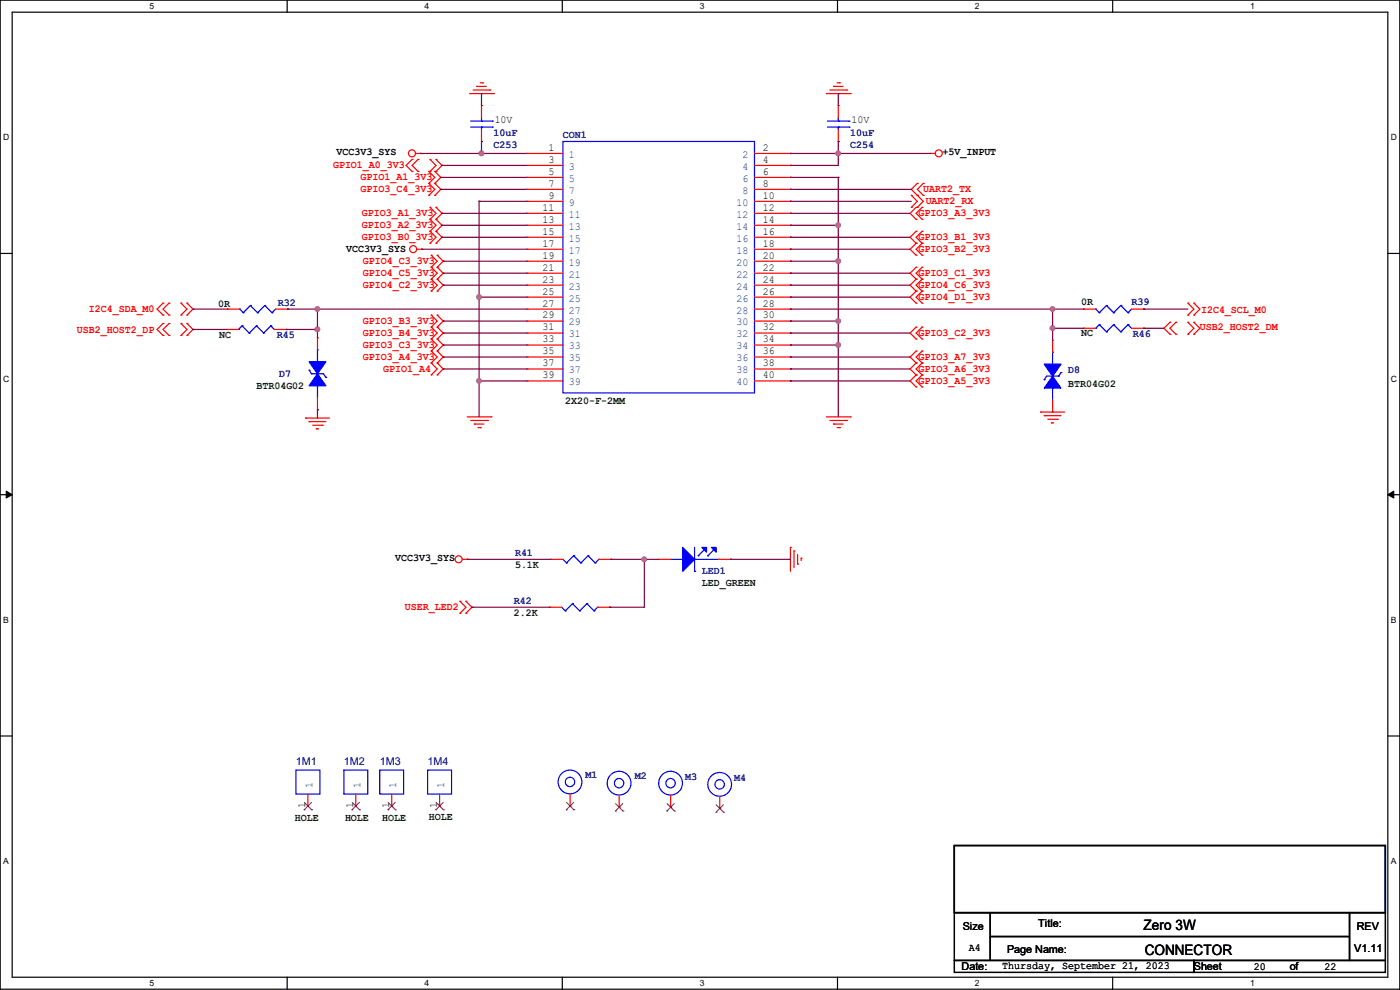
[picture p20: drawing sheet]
<svg xmlns="http://www.w3.org/2000/svg" width="297mm" height="210mm" viewBox="0 0 297 210" stroke-linecap="round" stroke-linejoin="round" font-family="sans-serif">
<defs><g id="words">
<g font-size="3">
<text x="242.6" y="197.4">Zero 3W</text>
<text x="242.9" y="202.7">CONNECTOR</text>
</g>
<g font-size="2.3" fill="#000080">
<text x="104.7" y="28.8">10uF</text>
<text x="119.4" y="29.3">CON1</text>
<text x="180.4" y="28.8">10uF</text>
<text x="104.7" y="31.4">C253</text>
<text x="180.4" y="31.4">C254</text>
<text x="59" y="64.9">R32</text>
<text x="240.1" y="64.6">R39</text>
<text x="58.7" y="71.8">R45</text>
<text x="240.3" y="71.5">R46</text>
<text x="59.2" y="79.9">D7</text>
<text x="226.6" y="79.1">D8</text>
<text x="109.3" y="118">R41</text>
<text x="148.9" y="121.8">LED1</text>
<text x="109" y="128.1">R42</text>
<text x="62.8" y="162.4">1M1</text>
<text x="72.9" y="162.4">1M2</text>
<text x="80.6" y="162.4">1M3</text>
<text x="90.7" y="162.4">1M4</text>
<text x="124.2" y="165">M1</text>
<text x="134.7" y="165.2">M2</text>
<text x="145.3" y="165.5">M3</text>
<text x="155.7" y="165.7">M4</text>
</g>
<g font-size="2.3">
<text x="104.9" y="26">10V</text>
<text x="180.6" y="26">10V</text>
<text x="71.4" y="32.9">VCC3V3_SYS</text>
<text x="116.4" y="32">1</text>
<text x="116.4" y="34.5">3</text>
<text x="161.8" y="32">2</text>
<text x="161.8" y="34.5">4</text>
<text x="199.9" y="32.9">+5V_INPUT</text>
<text x="116.4" y="37.1">5</text>
<text x="116.4" y="39.6">7</text>
<text x="161.8" y="37.1">6</text>
<text x="161.8" y="39.6">8</text>
<text x="115.1" y="44.7">11</text>
<text x="115.1" y="47.2">13</text>
<text x="116.4" y="42.2">9</text>
<text x="161.8" y="42.2">10</text>
<text x="161.8" y="44.7">12</text>
<text x="161.8" y="47.2">14</text>
<text x="73.4" y="53.5">VCC3V3_SYS</text>
<text x="115.1" y="49.8">15</text>
<text x="115.1" y="52.3">17</text>
<text x="161.8" y="49.8">16</text>
<text x="161.8" y="52.3">18</text>
<text x="115.1" y="54.9">19</text>
<text x="115.1" y="57.4">21</text>
<text x="115.1" y="59.9">23</text>
<text x="161.8" y="54.9">20</text>
<text x="161.8" y="57.4">22</text>
<text x="161.8" y="59.9">24</text>
<text x="115.1" y="62.5">25</text>
<text x="115.1" y="65">27</text>
<text x="161.8" y="62.5">26</text>
<text x="161.8" y="65">28</text>
<text x="115.1" y="67.6">29</text>
<text x="115.1" y="70.1">31</text>
<text x="161.8" y="67.6">30</text>
<text x="161.8" y="70.1">32</text>
<text x="115.1" y="72.6">33</text>
<text x="115.1" y="75.2">35</text>
<text x="115.1" y="77.7">37</text>
<text x="161.8" y="72.6">34</text>
<text x="161.8" y="75.2">36</text>
<text x="161.8" y="77.7">38</text>
<text x="115.1" y="80.3">39</text>
<text x="161.8" y="80.3">40</text>
<text x="83.9" y="119">VCC3V3_SYS</text>
<text x="64.8" y="171.5" transform="rotate(-90 64.8 171.5)">1</text>
<text x="74.9" y="171.5" transform="rotate(-90 74.9 171.5)">1</text>
<text x="82.6" y="171.5" transform="rotate(-90 82.6 171.5)">1</text>
<text x="92.7" y="171.5" transform="rotate(-90 92.7 171.5)">1</text>
<text x="204.3" y="197.2">Size</text>
<text x="220.3" y="196.7">Title:</text>
<text x="287.8" y="197.2">REV</text>
<text x="205.5" y="201.8">A4</text>
<text x="213.7" y="202.3">Page Name:</text>
<text x="287.3" y="202">V1.11</text>
<text x="204" y="205.8">Date:</text>
<text x="212.6" y="205.6">Thursday, September 21, 2023</text>
<text x="253.3" y="205.8">Sheet</text>
<text x="266" y="205.9">20</text>
<text x="273.6" y="205.8">of</text>
<text x="281" y="205.9">22</text>
</g>
<g font-size="2.3" fill="#f00">
<text x="70.7" y="35.7">GPIO1_A0_3V3</text>
<text x="76.5" y="38.2">GPIO1_A1_3V3</text>
<text x="76.5" y="40.8">GPIO3_C4_3V3</text>
<text x="195.9" y="40.8">UART2_TX</text>
<text x="76.8" y="45.8">GPIO3_A1_3V3</text>
<text x="194.9" y="45.8">GPIO3_A3_3V3</text>
<text x="196.4" y="43.3">UART2_RX</text>
<text x="76.8" y="48.4">GPIO3_A2_3V3</text>
<text x="76.8" y="50.9">GPIO3_B0_3V3</text>
<text x="194.9" y="50.9">GPIO3_B1_3V3</text>
<text x="194.9" y="53.5">GPIO3_B2_3V3</text>
<text x="77" y="56">GPIO4_C3_3V3</text>
<text x="77" y="58.5">GPIO4_C5_3V3</text>
<text x="194.9" y="58.5">GPIO3_C1_3V3</text>
<text x="77" y="61.1">GPIO4_C2_3V3</text>
<text x="194.9" y="61.1">GPIO4_C6_3V3</text>
<text x="194.9" y="63.6">GPIO4_D1_3V3</text>
<text x="16.3" y="70.7">USB2_HOST2_DP</text>
<text x="18.8" y="66.2">I2C4_SDA_M0</text>
<text x="77" y="68.7">GPIO3_B3_3V3</text>
<text x="77" y="71.2">GPIO3_B4_3V3</text>
<text x="194.9" y="71.2">GPIO3_C2_3V3</text>
<text x="254.5" y="70">USB2_HOST2_DM</text>
<text x="254.8" y="66.4">I2C4_SCL_M0</text>
<text x="77" y="73.8">GPIO3_C3_3V3</text>
<text x="77" y="76.3">GPIO3_A4_3V3</text>
<text x="194.9" y="76.3">GPIO3_A7_3V3</text>
<text x="81.3" y="78.9">GPIO1_A4</text>
<text x="194.9" y="78.9">GPIO3_A6_3V3</text>
<text x="194.9" y="81.4">GPIO3_A5_3V3</text>
<text x="85.9" y="129.4">USER_LED2</text>
</g>
<g font-size="2.3" fill="#004080">
<text x="120.7" y="33.5">1</text>
<text x="157.5" y="33.5">2</text>
<text x="120.7" y="36">3</text>
<text x="120.7" y="38.6">5</text>
<text x="120.7" y="41.1">7</text>
<text x="157.5" y="36">4</text>
<text x="157.5" y="38.6">6</text>
<text x="157.5" y="41.1">8</text>
<text x="120.7" y="43.6">9</text>
<text x="120.7" y="46.2">11</text>
<text x="156.3" y="43.6">10</text>
<text x="156.3" y="46.2">12</text>
<text x="120.7" y="48.7">13</text>
<text x="120.7" y="51.3">15</text>
<text x="120.7" y="53.8">17</text>
<text x="156.3" y="48.7">14</text>
<text x="156.3" y="51.3">16</text>
<text x="156.3" y="53.8">18</text>
<text x="120.7" y="56.3">19</text>
<text x="120.7" y="58.9">21</text>
<text x="156.3" y="56.3">20</text>
<text x="156.3" y="58.9">22</text>
<text x="120.7" y="61.4">23</text>
<text x="120.7" y="64">25</text>
<text x="156.3" y="61.4">24</text>
<text x="156.3" y="64">26</text>
<text x="120.7" y="66.5">27</text>
<text x="120.7" y="69">29</text>
<text x="120.7" y="71.6">31</text>
<text x="156.3" y="66.5">28</text>
<text x="156.3" y="69">30</text>
<text x="156.3" y="71.6">32</text>
<text x="120.7" y="74.1">33</text>
<text x="120.7" y="76.7">35</text>
<text x="156.3" y="74.1">34</text>
<text x="156.3" y="76.7">36</text>
<text x="120.7" y="79.2">37</text>
<text x="120.7" y="81.7">39</text>
<text x="156.3" y="79.2">38</text>
<text x="156.3" y="81.7">40</text>
<text x="66.3" y="167.2" transform="rotate(-90 66.3 167.2)">1</text>
<text x="76.5" y="167.2" transform="rotate(-90 76.5 167.2)">1</text>
<text x="84.1" y="167.2" transform="rotate(-90 84.1 167.2)">1</text>
<text x="94.2" y="167.2" transform="rotate(-90 94.2 167.2)">1</text>
</g>
<g font-size="2.3" fill="#004000">
<text x="46.3" y="65.2">0R</text>
<text x="229.4" y="64.6">0R</text>
<text x="46.5" y="71.8">NC</text>
<text x="229.4" y="71.2">NC</text>
<text x="54.4" y="82.4">BTR04G02</text>
<text x="226.6" y="82.2">BTR04G02</text>
<text x="119.9" y="85.7">2X20-F-2MM</text>
<text x="109.3" y="120.5">5.1K</text>
<text x="148.9" y="124.3">LED_GREEN</text>
<text x="109" y="130.7">2.2K</text>
<text x="91" y="173.9">HOLE</text>
<text x="62.5" y="174.1">HOLE</text>
<text x="73.2" y="174.1">HOLE</text>
<text x="81.1" y="174.1">HOLE</text>
</g>
<g font-size="1.8">
<text x="31.7" y="1.9">5</text>
<text x="90.1" y="1.9">4</text>
<text x="148.5" y="1.9">3</text>
<text x="206.8" y="1.9">2</text>
<text x="265.2" y="1.9">1</text>
<text x=".7" y="29.8">D</text>
<text x="295.1" y="29.8">D</text>
<text x=".7" y="80.9">C</text>
<text x="295.1" y="80.9">C</text>
<text x=".7" y="132.1">B</text>
<text x="295.1" y="132.1">B</text>
<text x=".7" y="183.3">A</text>
<text x="295.1" y="183.3">A</text>
<text x="31.7" y="209.2">5</text>
<text x="90.1" y="209.2">4</text>
<text x="148.5" y="209.2">3</text>
<text x="206.8" y="209.2">2</text>
<text x="265.2" y="209.2">1</text>
</g>
</g></defs>
<path d="M0 0h297v209.8h-297zM2.6 2.6h291.8v204.7h-291.8z" fill="none" stroke="#000" stroke-width=".25"/>
<g fill="#fff">
<path d="M31.7 .3h1v2h-1z"/>
<path d="M31.7 207.6h1v1.9h-1z"/>
</g>
<path d="M60.9 0v2.6M60.9 207.3v2.5" fill="none" stroke="#000" stroke-width=".25"/>
<g fill="#fff">
<path d="M90.1 .3h1v2h-1z"/>
<path d="M90.1 207.6h1v1.9h-1z"/>
</g>
<path d="M119.3 0v2.6M119.3 207.3v2.5" fill="none" stroke="#000" stroke-width=".25"/>
<g fill="#fff">
<path d="M148.5 .3h.9v2h-.9z"/>
<path d="M148.5 207.6h.9v1.9h-.9z"/>
</g>
<path d="M177.7 0v2.6M177.7 207.3v2.5" fill="none" stroke="#000" stroke-width=".25"/>
<g fill="#fff">
<path d="M206.8 .3h1v2h-1z"/>
<path d="M206.8 207.6h1v1.9h-1z"/>
</g>
<path d="M236.1 0v2.6M236.1 207.3v2.5" fill="none" stroke="#000" stroke-width=".25"/>
<g fill="#fff">
<path d="M265.2 .3h1v2h-1z"/>
<path d="M265.2 207.6h1v1.9h-1z"/>
<path d="M.7 28.2h1.2v1.9h-1.2z"/>
<path d="M295.1 28.2h1.2v1.9h-1.2z"/>
<path d="M.7 79.3h1.2v2h-1.2z"/>
<path d="M295.1 79.3h1.2v2h-1.2z"/>
</g>
<path d="M0 53.8h2.6M294.4 53.8h2.6" fill="none" stroke="#000" stroke-width=".25"/>
<g fill="#fff">
<path d="M.7 130.5h1.2v2h-1.2z"/>
<path d="M295.1 130.5h1.1v2h-1.1z"/>
</g>
<path d="M0 104.9h2.6M294.4 104.9h2.6" fill="none" stroke="#000" stroke-width=".25"/>
<path d="M1.3 104.2l1.3 .7-1.3 .8zM294.4 104.9l1.3-.7v1.5z" fill="#000" stroke="#000" stroke-width=".21"/>
<g fill="#fff">
<path d="M.7 181.7h1.2v2h-1.2z"/>
<path d="M295.1 181.7h1.1v2h-1.1z"/>
</g>
<path d="M0 156.1h2.6M294.4 156.1h2.6M202.5 179.4h91.4v14.2h-91.4zM202.5 193.6h7.6v10.2h-7.6zM210.1 193.6h76.2v5.1h-76.2zM210.1 198.7h76.2v5.1h-76.2zM286.3 193.6h7.6v10.2h-7.6zM202.5 203.8h50.8v2.5h-50.8zM253.3 203.8h40.6v2.5h-40.6z" fill="none" stroke="#000" stroke-width=".25"/>
<g fill="none" stroke="#f00" stroke-width=".25">
<path d="M99.6 19.9h5.1M100.4 19.1h3.5M101.1 18.3h.1M101.1 18.3h2.1M101.9 17.6h.5M102.4 17.6h.1M103.9 19.1h.1M104.7 19.9h.1M175.3 19.9h5.1M176.1 19.1h3.5M176.8 18.3h.1M176.8 18.3h2.1"/>
<path d="M177.6 17.6h.5M178.1 17.6h.1M179.6 19.1h.1M180.4 19.9h.1M87.4 33.8h.1M87.4 36.4h.1M87.4 33.8l-1.3 1.3 1.3 1.3M88.2 32.6h1M88.7 33.8h.1M88.7 36.4h.1M88.7 33.8l-1.3 1.3 1.3 1.3M89.2 32.6h.1"/>
<path d="M91 38.9h.1M91 36.4h.1M91 36.4l1.2 1.2-1.2 1.3M91 38.9l1.2 1.3-1.2 1.2M91.2 33.8h.1M91.2 36.4h.1M91.2 33.8l1.3 1.3-1.3 1.3M92.2 36.4h.1M92.2 38.9h.1M92.2 36.4l1.3 1.2-1.3 1.3M92.2 38.9l1.3 1.3-1.3 1.2M92.5 36.4h.1"/>
<path d="M92.5 33.8h.1M92.5 33.8l1.3 1.3-1.3 1.3M102.2 30h.1M102.2 22.4h.1M102.2 22.4v2.5M102.2 27.5v2.5M111.8 32.6h.1M111.8 35.1h.1M111.8 37.6h.1M111.8 32.6h7.6M111.8 35.1h7.6M111.8 37.6h7.6"/>
<path d="M160.1 32.6h7.6M160.1 35.1h7.6M160.1 37.6h7.6M167.7 32.6h.1M167.7 35.1h.1M167.7 37.6h.1M177.8 30h.1M177.8 22.4h.1M177.8 22.4v2.5M177.8 27.5v2.5M194.6 38.9h.1M194.6 38.9l-1.3 1.3 2.6 2.5-1.3 1.3"/>
<path d="M195.9 38.9h.1M195.9 38.9l-1.3 1.3 1.3 1.2M197.4 32.6h.1M197.4 32.6h1M88.4 52.9h1.1M89.5 52.9h.1M91 41.4h.1M91.2 46.5h.1M91.2 44h.1M91.2 49.1h.1M91.2 51.6h.1M91.2 44l1.3 1.3-1.3 1.2"/>
<path d="M91.2 46.5l1.3 1.3-1.3 1.3M91.2 49.1l1.3 1.2-1.3 1.3M91.5 56.7h.1M91.5 54.1h.1M91.5 59.2h.1M91.5 54.1l1.3 1.3-1.3 1.3M91.5 56.7l1.3 1.3-1.3 1.2M91.5 59.2l1.3 1.3-1.3 1.3M92.2 41.4h.1M92.5 44h.1M92.5 46.5h.1M92.5 49.1h.1"/>
<path d="M92.5 51.6h.1M92.5 44l1.3 1.3-1.3 1.2M92.5 46.5l1.3 1.3-1.3 1.3M92.5 49.1l1.3 1.2-1.3 1.3M92.8 54.1h.1M92.8 56.7h.1M92.8 59.2h.1M92.8 54.1l1.2 1.3-1.2 1.3M92.8 56.7l1.2 1.3-1.2 1.2M92.8 59.2l1.2 1.3-1.2 1.3M111.8 40.2h.1M111.8 42.7h.1"/>
<path d="M111.8 45.3h.1M111.8 47.8h.1M111.8 50.3h.1M111.8 52.9h.1M111.8 55.4h.1M111.8 58h.1M111.8 52.9h7.6M111.8 40.2h7.6M111.8 42.7h7.6M111.8 45.3h7.6M111.8 47.8h7.6M111.8 50.3h7.6"/>
<path d="M111.8 55.4h7.6M111.8 58h7.6M160.1 52.9h7.6M160.1 40.2h7.6M160.1 42.7h7.6M160.1 45.3h7.6M160.1 47.8h7.6M160.1 50.3h7.6M160.1 55.4h7.6M160.1 58h7.6M167.7 40.2h.1M167.7 42.7h.1"/>
<path d="M167.7 45.3h.1M167.7 47.8h.1M167.7 50.3h.1M167.7 52.9h.1M167.7 55.4h.1M167.7 58h.1M193.3 44h.1M193.3 41.4h.1M193.3 41.4l1.3 1.3-1.3 1.3M194.4 44h.1M194.4 46.5h.1M194.4 49.1h.1"/>
<path d="M194.4 51.6h.1M194.4 54.1h.1M194.4 56.7h.1M194.4 59.2h.1M194.4 44l-1.3 1.3 1.3 1.2M194.4 49.1l-1.3 1.2 1.3 1.3M194.4 51.6l-1.3 1.3 1.3 1.2M194.4 56.7l-1.3 1.3 1.3 1.2M194.4 59.2l-1.3 1.3 1.3 1.3M194.6 44h.1M194.6 41.4h.1M195.6 46.5h.1"/>
<path d="M195.6 44h.1M195.6 51.6h.1M195.6 49.1h.1M195.6 54.1h.1M195.6 59.2h.1M195.6 56.7h.1M195.6 44l-1.2 1.3 1.2 1.2M195.6 49.1l-1.2 1.2 1.2 1.3M195.6 51.6l-1.2 1.3 1.2 1.2M195.6 56.7l-1.2 1.3 1.2 1.2M195.6 59.2l-1.2 1.3 1.2 1.3M195.9 41.4h.1"/>
<path d="M34.6 71.2h.1M34.6 68.6h.1M34.6 66.8h.1M34.6 64.3h.1M34.6 68.6l-1.3 1.3 1.3 1.3M34.6 64.3l-1.3 1.3 1.3 1.2M35.9 71.2h.1M35.9 68.6h.1M35.9 66.8h.1M35.9 64.3h.1M35.9 68.6l-1.3 1.3 1.3 1.3M35.9 64.3l-1.3 1.3 1.3 1.2"/>
<path d="M38.4 71.2h.1M38.4 68.6h.1M38.4 66.8h.1M38.4 64.3h.1M38.4 68.6l1.3 1.3-1.3 1.3M38.4 64.3l1.3 1.3-1.3 1.2M39.7 68.6h.1M39.7 71.2h.1M39.7 64.3h.1M39.7 66.8h.1M39.7 68.6l1.2 1.3-1.2 1.3M39.7 64.3l1.2 1.3-1.2 1.2"/>
<path d="M48 69.9h.1M48 69.9h2.6M48.3 65.6h.1M48.3 65.6h2.5M58.2 69.9h2.5M58.5 65.6h2.5M60.7 69.9h.1M61 65.6h.1M67.4 71.7h.1M67.4 71.7v2.5M91.5 61.8h.1M91.5 69.4h.1"/>
<path d="M91.5 66.8h.1M91.5 71.9h.1M91.5 74.5h.1M91.5 77h.1M91.5 79.5h.1M91.5 66.8l1.3 1.3-1.3 1.3M91.5 69.4l1.3 1.3-1.3 1.2M91.5 71.9l1.3 1.3-1.3 1.3M91.5 74.5l1.3 1.2-1.3 1.3M91.5 77l1.3 1.3-1.3 1.2M92.8 61.8h.1M92.8 66.8h.1"/>
<path d="M92.8 69.4h.1M92.8 71.9h.1M92.8 74.5h.1M92.8 77h.1M92.8 79.5h.1M92.8 66.8l1.2 1.3-1.2 1.3M92.8 69.4l1.2 1.3-1.2 1.2M92.8 71.9l1.2 1.3-1.2 1.3M92.8 74.5l1.2 1.2-1.2 1.3M92.8 77l1.2 1.3-1.2 1.2M111.8 60.5h.1M111.8 63h.1"/>
<path d="M111.8 65.6h.1M111.8 68.1h.1M111.8 70.7h.1M111.8 73.2h.1M111.8 75.7h.1M111.8 78.3h.1M111.8 65.6h7.6M111.8 60.5h7.6M111.8 63h7.6M111.8 68.1h7.6M111.8 70.7h7.6M111.8 73.2h7.6"/>
<path d="M111.8 75.7h7.6M111.8 78.3h7.6M160.1 65.6h7.6M160.1 60.5h7.6M160.1 63h7.6M160.1 68.1h7.6M160.1 70.7h7.6M160.1 73.2h7.6M160.1 75.7h7.6M160.1 78.3h7.6M167.7 60.5h.1M167.7 63h.1"/>
<path d="M167.7 65.6h.1M167.7 68.1h.1M167.7 70.7h.1M167.7 73.2h.1M167.7 75.7h.1M167.7 78.3h.1M194.4 61.8h.1M194.4 64.3h.1M194.4 69.4h.1M194.4 71.9h.1M194.4 74.5h.1M194.4 77h.1"/>
<path d="M194.4 79.5h.1M194.4 61.8l-1.3 1.2 1.3 1.3M194.4 69.4l-1.3 1.3 1.3 1.2M194.4 74.5l-1.3 1.2 1.3 1.3M194.4 77l-1.3 1.3 1.3 1.2M194.4 79.5l-1.3 1.3 1.3 1.3M195.6 61.8h.1M195.6 64.3h.1M195.6 71.9h.1M195.6 69.4h.1M195.6 77h.1M195.6 74.5h.1"/>
<path d="M195.6 79.5h.1M195.6 61.8l-1.2 1.2 1.2 1.3M195.6 69.4l-1.2 1.3 1.2 1.2M195.6 74.5l-1.2 1.2 1.2 1.3M195.6 77l-1.2 1.3 1.2 1.2M195.6 79.5l-1.2 1.3 1.2 1.3M223.3 72.2h.1M223.3 72.2v2.5M229.9 65.6h.1M229.9 69.6h.1M229.9 65.6h2.6M229.9 69.6h2.6"/>
<path d="M240.1 65.6h2.5M240.1 69.6h2.5M242.6 65.6h.1M242.6 69.6h.1M248.2 68.4h.1M248.2 70.9h.1M248.2 68.4l-1.3 1.2 1.3 1.3M249.5 70.9h.1M249.5 68.4h.1M249.5 68.4l-1.3 1.2 1.3 1.3M252 70.9h.1M252 68.4h.1"/>
<path d="M252 66.8h.1M252 64.3h.1M252 68.4l1.3 1.2-1.3 1.3M252 64.3l1.3 1.3-1.3 1.2M253.3 70.9h.1M253.3 68.4h.1M253.3 66.8h.1M253.3 64.3h.1M253.3 68.4l1.3 1.2-1.3 1.3M253.3 64.3l1.3 1.3-1.3 1.2M64.8 88.7h.1M64.8 88.7h5.1"/>
<path d="M65.6 89.5h.1M65.6 89.5h3.5M66.3 90.2h2.1M67.1 91h.1M67.1 91h.5M67.4 86.9h.1M67.4 84.4v2.5M68.4 90.2h.1M99.1 88.4h5.1M99.9 89.2h3.5M100.6 90h.1M100.6 90h2.1"/>
<path d="M101.4 90.7h.5M101.9 90.7h.1M103.4 89.2h.1M104.2 88.4h.1M111.8 80.8h.1M111.8 80.8h7.6M160.1 80.8h7.6M167.7 80.8h.1M175.3 88.4h5.1M176.1 89.2h3.5M176.8 90h.1M176.8 90h2.1"/>
<path d="M177.6 90.7h.5M178.1 90.7h.1M179.6 89.2h.1M180.4 88.4h.1M194.4 82.1h.1M195.6 82.1h.1M220.8 87.4h.1M220.8 87.4h5M221.5 88.2h.1M221.5 88.2h3.6M222.3 88.9h2M223.1 89.7h.1"/>
<path d="M223.1 89.7h.5M223.3 87.4h.1M223.3 84.9v2.5M224.3 88.9h.1M98.1 118.7h1M99.1 118.7h.1M116.9 118.7h.1M116.9 118.7h2.5M127 118.7h2.6M129.6 118.7h.1M139.7 118.7h.1M139.7 118.7h2.6"/>
<path d="M152.4 118.7h2.6M155 118.7h.1M167.7 116.1h.1M167.7 116.1v5.1M168.4 116.9h.1M168.4 116.9v3.5M169.2 119.7h.1M169.2 117.6v2.1M170 118.4h.1M170 118.4v.5M97.6 130.1h.1M97.6 127.6h.1"/>
<path d="M97.6 127.6l1.2 1.2-1.2 1.3M98.8 127.6h.1M98.8 130.1h.1M98.8 127.6l1.3 1.2-1.3 1.3M116.6 128.8h.1M116.6 128.8h2.6M126.8 128.8h2.5M129.3 128.8h.1M65.3 171h.1M65.3 168.4v2.6M75.5 171h.1M75.5 168.4v2.6"/>
<path d="M83.1 171h.1M83.1 168.4v2.6M93.3 171h.1M93.3 168.4v2.6M120.9 171h.1M120.9 168.4v2.6M131.4 171.2h.1M131.4 168.7v2.5M142.3 171.2h.1M142.3 168.7v2.5M152.7 171.5h.1M152.7 169v2.5"/>
<circle cx="87.4" cy="32.5" r=".74"/>
<circle cx="199.2" cy="32.5" r=".74"/>
<circle cx="87.7" cy="52.9" r=".74"/>
<circle cx="97.3" cy="118.6" r=".74"/>
</g>
<g fill="none" stroke="#00f" stroke-width=".25">
<path d="M99.9 25.7h4.5M99.9 27h4.5M102.2 27h.1M102.2 25.7h.1M102.2 24.9v.8M102.2 27v.5M104.4 25.7h.1M104.4 27h.1M119.4 30h40.7v53.4h-40.7zM175.6 25.7h4.5M175.6 27h4.5M177.8 27h.1"/>
<path d="M177.8 25.7h.1M177.8 24.9v.8M177.8 27v.5M180.1 25.7h.1M180.1 27h.1M50.6 69.9h.1M50.8 65.6h.1M50.8 65.6l.8 .7M51.4 69.1h.1M51.4 69.1l1.5 1.6M51.4 69.1l-.8 .8M51.6 66.3h.1"/>
<path d="M52.9 70.7h.1M53.1 64.8h.1M53.1 64.8l1.6 1.5M53.1 64.8l-1.5 1.5M54.4 69.1h.1M54.4 69.1l1.5 1.6M54.4 69.1l-1.5 1.6M54.7 66.3h.1M55.9 70.7h.1M56.2 64.8h.1M56.2 64.8l1.5 1.5M56.2 64.8l-1.5 1.5"/>
<path d="M57.4 69.1h.1M57.4 69.1l.8 .8M57.4 69.1l-1.5 1.6M57.7 66.3h.1M58.5 65.6l-.8 .7M65.6 78.5h.1M65.6 78.5l.5 .8M66.1 79.3h.1M66.1 79.3h2.5l.5 .8M67.4 74.2h.1M67.4 74.2v2.6M223.3 74.7h.1"/>
<path d="M223.3 74.7v2.6M224.6 79.8h.1M224.6 79.8h-2.6l-.5 .8M225.1 79h.1M225.1 79l-.5 .8M232.5 65.6h.1M232.5 69.6h.1M232.5 65.6l.7 .7M233.2 66.3h.1M233.2 68.9h.1M233.2 68.9l1.5 1.5M233.2 68.9l-.7 .7"/>
<path d="M234.7 64.8h.1M234.7 70.4h.1M234.7 64.8l1.6 1.5M234.7 64.8l-1.5 1.5M236.3 66.3h.1M236.3 68.9h.1M236.3 68.9l1.5 1.5M236.3 68.9l-1.6 1.5M237.8 64.8h.1M237.8 70.4h.1M237.8 64.8l1.5 1.5M237.8 64.8l-1.5 1.5"/>
<path d="M239.3 66.3h.1M239.3 68.9h.1M239.3 68.9l.8 .7M239.3 68.9l-1.5 1.5M240.1 65.6l-.8 .7M67.4 81.8h.1M67.4 81.8v2.6M69.1 80.1h.1M221.5 80.6h.1M223.3 82.3h.1M223.3 82.3v2.6M119.4 118.7l.8 .7"/>
<path d="M120.2 119.4h.1M121.7 117.9h.1M121.7 117.9l-1.5 1.5M121.7 117.9l1.5 1.5M123.2 119.4h.1M124.8 117.9h.1M124.8 117.9l-1.6 1.5M124.8 117.9l1.5 1.5M126.3 119.4h.1M127 118.7h.1M127 118.7l-.7 .7M142.3 118.7h2.5"/>
<path d="M144.8 118.7h.1M147.4 116.1v5.1M147.4 118.7h5M148.1 117.9h.1M149.4 116.6l-1.3 1.3M150.2 117.9h.1M151.4 116.6l-1.2 1.3M152.4 118.7h.1M119.2 128.8l.7 .8M119.9 129.6h.1M121.5 128.1h.1M121.5 128.1l-1.6 1.5"/>
<path d="M121.5 128.1l1.5 1.5M123 129.6h.1M124.5 128.1h.1M124.5 128.1l-1.5 1.5M124.5 128.1l1.5 1.5M126 129.6h.1M126.8 128.8h.1M126.8 128.8l-.8 .8M147.4 121.2h.1M62.8 163.4h5.1v5h-5.1zM72.9 163.4h5.1v5h-5.1zM80.6 163.4h5v5h-5z"/>
<path d="M90.7 163.4h5.1v5h-5.1z"/>
<circle cx="120.9" cy="165.9" r="2.52"/>
<circle cx="120.9" cy="165.9" r=".99"/>
<circle cx="131.3" cy="166.1" r="2.52"/>
<circle cx="131.3" cy="166.1" r=".99"/>
<circle cx="142.3" cy="166.1" r="2.52"/>
<circle cx="142.3" cy="166.1" r=".99"/>
<circle cx="152.7" cy="166.4" r="2.52"/>
<circle cx="152.7" cy="166.4" r=".99"/>
</g>
<g fill="none" stroke="#804000" stroke-width=".21">
<path d="M64.5 171.8h.1M64.6 170.2l1.5 1.6M66.1 170.2l-1.6 1.6M66.1 171.8h.1M74.7 171.8h.1M74.7 170.2l1.6 1.6M76.2 170.2l-1.5 1.6M76.3 171.8h.1M82.3 171.8h.1M82.3 170.2l1.6 1.6M83.9 170.2l-1.6 1.6M83.9 171.8h.1"/>
<path d="M92.5 171.8h.1M92.5 170.2l1.6 1.6M94 170.2l-1.5 1.6M94.1 171.8h.1M120.1 171.8h.1M120.2 170.2l1.6 1.6M121.7 170.2l-1.6 1.6M121.8 171.8h.1M130.6 172h.1M130.6 170.5l1.6 1.5M132.1 170.5l-1.5 1.5M132.2 172h.1"/>
<path d="M141.5 172h.1M141.5 170.5l1.6 1.5M143 170.5l-1.5 1.5M143.1 172h.1M151.9 172.3h.1M151.9 170.7l1.6 1.6M153.5 170.7l-1.6 1.6M153.5 172.3h.1"/>
</g>
<g fill="#00f" stroke="#00f" stroke-width=".25">
<path d="M144.8 116.1l2.6 2.6-2.6 2.5z"/>
<path d="M148.9 116.1h1v1z"/>
<path d="M150.9 116.1h1v1z"/>
<path d="M223.3 79.8l1.8 2.5h-3.6z" fill-rule="evenodd"/>
<path d="M221.5 77.3h3.6l-1.8 2.5z" fill-rule="evenodd"/>
<path d="M67.4 79.3l1.7 2.5h-3.5z" fill-rule="evenodd"/>
<path d="M65.6 76.8h3.5l-1.7 2.5z" fill-rule="evenodd"/>
</g>
<g fill="none" stroke="#800040" stroke-width=".25">
<path d="M102.2 19.9h.1M102.2 19.9v2.5M177.8 19.9h.1M177.8 19.9v2.5M89.2 32.6h.1M89.2 32.6h22.6M93.5 37.6h.1M93.5 37.6h18.3M93.8 35.1h.1M93.8 35.1h18M102.2 30h.1M102.2 32.6h.1"/>
<path d="M102.2 30v2.6M167.7 37.6h.1M167.7 32.6h.1M167.7 35.1h.1M167.7 37.6h10.1M167.7 32.6h29.7M177.8 37.6h.1M177.8 32.6h.1M177.8 30h.1M177.8 30v5.1h-10.1M177.8 37.6v50.8M89.5 52.9h.1"/>
<path d="M89.5 52.9h22.3M93.5 40.2h.1M93.5 40.2h18.3M93.8 47.8h.1M93.8 50.3h.1M93.8 45.3h.1M93.8 47.8h18M93.8 50.3h18M93.8 45.3h18M94 58h.1M94 55.4h.1M94 55.4h17.8"/>
<path d="M94 58h17.8M101.6 42.7h.1M101.6 42.7h10.2M101.6 42.7v45.7M167.7 55.4h.1M167.7 47.8h.1M167.7 40.2h.1M167.7 42.7h.1M167.7 45.3h.1M167.7 50.3h.1M167.7 52.9h.1M167.7 58h.1"/>
<path d="M167.7 55.4h10.1M167.7 47.8h10.1M167.7 40.2h25.6M167.7 42.7h25.6M167.7 58h25.4M167.7 50.3h25.4M167.7 45.3h25.4M167.7 52.9h25.4M177.8 55.4h.1M177.8 47.8h.1M40.9 69.9h.1M40.9 65.6h.1"/>
<path d="M40.9 65.6h7.4M40.9 69.9h7.1M60.7 69.9h.1M60.7 69.9h6.7M61 65.6h.1M61 65.6h50.8M67.4 65.6h.1M67.4 69.9h.1M67.4 65.6v6.1M94 60.5h.1M94 73.2h.1M94 75.7h.1"/>
<path d="M94 78.3h.1M94 68.1h.1M94 70.7h.1M94 73.2h17.8M94 68.1h17.8M94 60.5h17.8M94 75.7h17.8M94 78.3h17.8M94 70.7h17.8M101.6 63h.1M101.6 63h10.2M167.7 73.2h.1"/>
<path d="M167.7 68.1h.1M167.7 60.5h.1M167.7 63h.1M167.7 75.7h.1M167.7 70.7h.1M167.7 78.3h.1M167.7 65.6h.1M167.7 73.2h10.1M167.7 68.1h10.1M167.7 63h25.4M167.7 60.5h25.4M167.7 65.6h62.2"/>
<path d="M167.7 75.7h25.4M167.7 78.3h25.4M167.7 70.7h25.4M177.8 73.2h.1M177.8 68.1h.1M223.3 69.6h.1M223.3 65.6h.1M223.3 69.6h6.6M223.3 65.6v6.6M242.6 65.6h.1M242.6 69.6h.1M242.6 65.6h9.4"/>
<path d="M242.6 69.6h4.3M67.4 86.9h.1M67.4 86.9v1.8M101.6 80.8h.1M101.6 80.8h10.2M167.7 80.8h.1M167.7 80.8h25.4M99.1 118.7h.1M99.1 118.7h17.8M129.6 118.7h.1M129.6 118.7h10.1M136.7 118.7h.1"/>
<path d="M136.7 118.7v10.1h-7.4M155 118.7h.1M155 118.7h12.7M100.1 128.8h.1M100.1 128.8h16.5M129.3 128.8h.1"/>
</g>
<g fill="#f0f" stroke="#f0f" stroke-width=".25">
<circle cx="177.8" cy="73.2" r=".49"/>
<circle cx="177.8" cy="68.1" r=".49"/>
<circle cx="177.8" cy="55.4" r=".49"/>
<circle cx="177.8" cy="47.8" r=".49"/>
<circle cx="102.1" cy="32.5" r=".49"/>
<circle cx="101.6" cy="63" r=".49"/>
<circle cx="101.6" cy="80.8" r=".49"/>
<circle cx="177.8" cy="32.5" r=".49"/>
<circle cx="136.7" cy="118.6" r=".49"/>
<circle cx="67.3" cy="69.9" r=".49"/>
<circle cx="223.3" cy="69.6" r=".49"/>
<circle cx="223.3" cy="65.6" r=".49"/>
<circle cx="67.3" cy="65.6" r=".49"/>
</g>
<use href="#words"/>
</svg>
